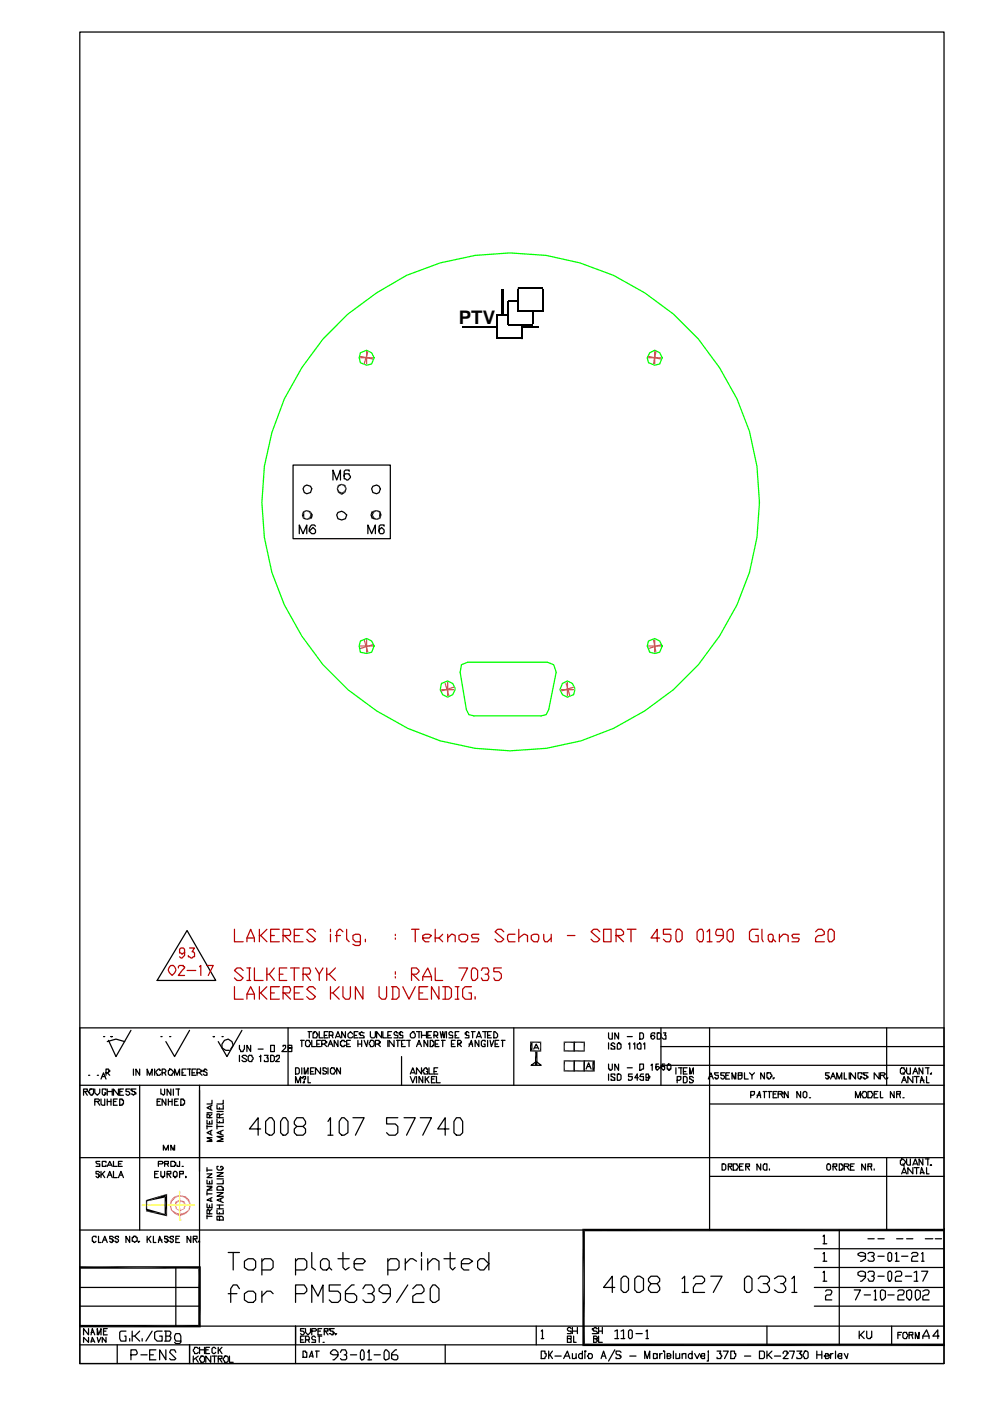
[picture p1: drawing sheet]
<svg xmlns="http://www.w3.org/2000/svg" width="210mm" height="297mm" viewBox="0 0 210 297" stroke-linecap="round" stroke-linejoin="round" font-family="sans-serif">
<defs><g id="words">
<text font-size="4" x="97.4" y="68.7">PTV</text>
</g></defs>
<g fill="none" stroke="#000" stroke-width=".26">
<path d="M129.1 219v1l.3 .3h.5v-1.3M131.2 219v1.3l-.8-1.3v1.3M133.1 219.8h1M135.7 219h.6l.2 .3v.7l-.2 .3h-.6zM138.9 219.3v-.3h-.5l-.3 .3v.7l.3 .3h.2l.3-.3v-.2l-.3-.3h-.2l-.3 .3M139.4 219h.6l.2 .3v.7l-.2 .3h-.6zM140.8 219h.5l-.3 .5h.3v.8h-.5l-.3-.3M50.8 221.6v.8l.3 .3v.3h.5v-.3l.3-.3v-.8M50.8 223.7v1.4M52.4 224l-.3-.3h-.5l-.3 .3 1.1 .8-.3 .3h-.5l-.3-.3M52.7 224l.2-.3h.5v.3l.3 .3-.3 .8h-.5l-.2-.3zM53.2 221.6v1.4l-.8-1.4v1.4"/>
<path d="M54.8 222.4h1M55 224h.3v-.3v1.4M56.1 223.7h.8l-.3 .6h.3v.8h-.8v-.3M57.4 221.6h.8v1.4h-.8zM57.4 223.7h.5l.3 .3v.8l-.3 .3h-.5zM58.5 224h.2v-.3h.6v.6l-.8 .8h.8M60.1 221.9v-.3h.5v.6l-.8 .8h1.1M61.1 221.6v.6h.8v.8h-.8v-.6l.3-.2h.5v-.6zM129.1 225.6v1.1h.3v.2h.2l.3-.2v-1.1M129.1 221.1v1.3M129.1 227.7v1.3M130.4 228v-.3h-.8v.5l.8 .3v.5h-.8v-.2"/>
<path d="M130.4 221.4l-.2-.3h-.3l-.3 .3v.2l.8 .3v.5h-.8v-.2M131 227.7h.5l.3 .3v.8l-.3 .2h-.5zM131 221.4l.2-.3h.3v.3h.3v.8l-.3 .2h-.5zM131.2 225.6v1.3l-.8-1.3v1.3M133.1 226.4h1M133.3 221.4l.3-.3v1.3M134.1 227.7h-.8v.5h.8v.6l-.2 .2h-.6v-.2M134.4 221.4l.3-.3v1.3M135.2 221.4h.3l.2-.3 .3 .3v1h-.5l-.3-.2zM135.5 228.5h-.8l.5-.8v1.3M135.7 225.6h.8v1.1h-.2l-.3 .2h-.3zM136.5 227.7h-.5l-.3 .5h.8v.8h-.5l-.3-.2"/>
<path d="M136.5 221.4l.3-.3v1.3M137.8 228.2h-.2v.3h-.5v-.8h.5v.3l.2 .2-.2 .8h-.5v-.2M138.1 225.9l.3-.3v1.3M139.7 225.6h-.5v1.1l.2 .2 .6-.5-.3-.3h-.5v.3M141 225.6h-.5v.3l-.3 .2v.3l.6 .5 .2-.2v-.6h-.5l-.3 .3M141.6 225.9l.2-.3h.3l.2 .3v.8h-.2v.2h-.3v-.2h-.2zM16.9 245.4h183.4M172.8 276.9h27.5M172.8 273h27.5M172.8 268.7h27.5M172.8 264.8h27.5M200.3 260.8v24.3"/>
<path d="M24.9 285.1v4M40.2 285.1v4M41 287.5v1.3M41.5 288l.6 .8M42.1 285.9l-.3-.2h-.5v.2l-.3 .3 .3 .8h.5l.3-.3M42.1 287.5l-1.1 .8M42.3 285.7v1.3M42.3 286.2h1.1M42.6 287.5h.5l.3 .3v.8l-.3 .2h-.5v-.2l-.3-.3zM43.4 285.7v1.3M43.7 286.2h.5M44.4 285.7h-.7v1.3h.7"/>
<path d="M44.7 287.5v1.3l-1-1.3v1.3M45 287.5h1M45.5 287.5v1.3M45.8 285.9l-.3-.2h-.3l-.2 .2v.8l.2 .3h.3l.3-.3M46.3 288h.8v-.5h-.8v1.3M46.3 285.7v1.3M46.6 288l.5 .8M46.6 286.2l.5 .8M47.1 285.7l-.8 .8M47.6 287.5h.6l.2 .3v.8l-.2 .2h-.6v-.2l-.2-.3zM48.7 287.5v1.3h.8M113.8 281.2v3.9"/>
<path d="M162.7 281.2v3.9M189.2 281.2v3.9"/>
</g>
<path d="M123.6 260.5h76.7l-76.2 .6zM123.6 260.5l.5 24.4-.5 .5zM124.1 261.1l76.2-.6v.6zM123.6 260.5l.5 .6v23.8zM200.3 260.5v.6zM200.3 284.9v.5zM124.1 284.9h76.2v.5zM123.6 285.4l.5-.5 76.2 .5z" fill="#000"/>
<g fill="#dd6e6e">
<path d="M39.2 254.7l.2 .8h-.2z"/>
<path d="M38.9 255l.3-.3v.8z"/>
<path d="M38.1 254.4l1.1 .3-.3 .3z"/>
<path d="M38.1 254.4l.8 .6-.8-.3z"/>
<path d="M37.3 254.7l.8-.3v.3z"/>
<path d="M37.3 254.7h.8l-.5 .3z"/>
<path d="M37.3 254.7l.3 .3-.6 .5z"/>
<path d="M37 255.5l.6-.5-.3 .5z"/>
<path d="M37 255.5h.3v.8z"/>
<path d="M37.3 255.5l.3 .8h-.3z"/>
<path d="M37.3 256.3h.3l.5 .5z"/>
<path d="M37.6 256.3l.5 .3v.2z"/>
<path d="M38.1 256.6l1.1-.3-1.1 .5z"/>
<path d="M38.1 256.6l1.1-.3z"/>
<path d="M39.4 255.5l-.2 .8h-.3z"/>
<path d="M39.2 255.5h.2l-.5 .8z"/>
<path d="M40.2 254.4l.3 1.1h-.3z"/>
<path d="M40.2 254.4v1.1l-.2-.8z"/>
<path d="M39.4 253.6l.8 .8-.2 .3z"/>
<path d="M39.2 253.9l.2-.3 .6 1.1z"/>
<path d="M38.1 253.4l1.3 .2-.2 .3z"/>
<path d="M38.1 253.4l1.1 .5-1.1-.3z"/>
<path d="M37 253.6l1.1-.2v.2z"/>
<path d="M37 253.6h1.1l-.8 .3z"/>
<path d="M36.2 254.4l.8-.8 .3 .3z"/>
<path d="M36.2 254.4l1.1-.5-.8 .8z"/>
<path d="M36.2 254.4l.3 .3-.5 .8z"/>
<path d="M36.5 254.7l-.3 .8h-.2z"/>
<path d="M36 255.5h.2v1.1z"/>
<path d="M36.2 255.5l.3 1.1h-.3z"/>
<path d="M36.2 256.6h.3l.5 .8z"/>
<path d="M36.5 256.6l.8 .5-.3 .3z"/>
<path d="M37.3 257.1l.8 .8-1.1-.5z"/>
<path d="M37.3 257.1l.8 .3v.5z"/>
<path d="M38.1 257.4h1.3l-1.3 .5z"/>
<path d="M38.1 257.4l1.1-.3 .2 .3z"/>
<path d="M39.2 257.1l1-.5-.8 .8z"/>
<path d="M39.2 257.1l.8-.5h.2z"/>
<path d="M40.5 255.5l-.3 1.1h-.2z"/>
<path d="M40.2 255.5h.3l-.5 1.1z"/>
</g>
<g fill="none" stroke="#000" stroke-width=".26">
<path d="M16.9 6.8h183.4v282.3h-183.4zM98.2 69.4h7.1M105.3 71.7h5.3M105.3 66.7h2.4M105.4 66.9v5M107.7 63.8h2.1M107.7 68.8h5.3M107.8 63.9v5.1M109.8 61.2h5.3M109.8 65.9h5.3M109.9 61.3v4.8M110.6 69.4h3.7"/>
<path d="M110.7 69v2.9M113.1 66.1v2.6M115.2 61.3v4.8M62.2 98.6h20.6v15.6h-20.6zM74.1 99.9v-.2h-.8l-.3 .2v1.6l.8 .3 .5-.6-.2-.7h-.8l-.3 .2v.3M63.5 113.2v-1.9l.8 1.9 .8-1.9v1.9M64.6 103.1l.5-.3 .8 .3 .2 .5-.2 .8-.8 .3-.5-.3-.3-.8zM66.9 111.6l-.2-.3h-.6l-.5 .8v.5l.5 .6h.6l.2-.3v-.5l-.5-.6-.8 .8M70.6 101.8v-2.1l.8 2.1 .8-2.1v2.1M71.7 108.7l.8-.3 .5 .3 .6 .5-.3 .8-.8 .2-.8-.2-.3-.8zM78.1 113.2v-1.9l.7 1.9 .8-1.9v1.9M79.1 103.1l.8-.3 .5 .3 .3 .5-.3 .8-.5 .3-.8-.3-.3-.8z"/>
<path d="M81.5 111.6v-.3h-.8l-.3 .3v1.3l.3 .3h.5l.3-.3v-.5l-.5-.6-.6 .6v.2M39.7 197.3l6.1 10.6h-12.5zM16.9 217.9h183.4v71.2h-183.4zM22 219.8h.2M23.8 219.8h-.3h.3M27.8 218.5l-3.2 5.5-1.6-3.4M34.1 219.8h.3M36 219.8h.2M40.2 218.5l-3.2 5.5-1.8-3.2M45.5 219.8h-.3h.3M47.1 219.8h.3M51.3 218.5l-3.1 5.5-1.9-3.2"/>
<path d="M61.1 217.9v12.2M65.4 218.7h.7M65.6 218.7v1.3M66.4 219h.3v-.3h.2l.3 .3v.3h.3l-.3 .7h-.8zM67.7 218.7v1.3h.8M68.8 219.5h.5M69.6 218.7h-.8v1.3h.8M69.8 219.5h.8v-.5l-.2-.3h-.6v1.3M70.4 219.5l.2 .5M71.4 219.8h.6M73.3 218.7v1.3l-.8-1.3v1.3M74.9 219.3l-.6-.6-.5 .6v.5l.3 .2h.5l.3-.2"/>
<path d="M75.1 219.5h.6M75.9 218.7h-.8v1.3h.8M77.3 219h-.3l-.3-.3-.2 .3h-.3v.3h.3v.2h.5l.3 .3v.2h-1.1M78.6 218.7v1.1l.2 .2h.6l.2-.2v-1.1M81 218.7v1.3l-1.1-1.3v1.3M81.2 218.7v1.3h.8M82.3 219.5h.5M83.1 218.7h-.8v1.3h.8M84.4 219h-.3v-.3h-.2l-.3 .3v.3l.3 .2h.5v.5h-.8M85.5 219l-.3-.3h-.3v.3h-.2v.3h.2v.2h.6v.5h-.8M87 219.3l.6-.6h.2v.3l.3 .3v.5l-.3 .2h-.5l-.3-.2zM88.4 218.7h.8"/>
<path d="M88.9 218.7v1.3M89.4 219.5h1.1M89.4 218.7v1.3M90.5 218.7v1.3M90.8 219.5h.5M91.5 218.7h-.7v1.3h.7M92.1 219.5h.8v-.5l-.3-.3h-.5v1.3M92.3 219.5l.6 .5M93.4 218.7l.3 1.3 .2-1.3 .3 1.3 .3-1.3M94.7 218.7v1.3M96 219l-.2-.3h-.3l-.3 .3v.3l.3 .2h.5v.5h-.8M96.6 219.5h.2"/>
<path d="M97.4 218.7h-.8v1.3h.8M99.5 219l-.3-.3h-.2v.3h-.3v.3h.3v.2h.5v.5h-.8M100 218.7h.8M100.3 218.7v1.3M101.3 219.8h.6M102.4 218.7h.8M102.9 218.7v1.3M103.5 219.5h.5M104.2 218.7h-.7v1.3h.7M104.8 218.7h.2l.6 .6v.5l-.3 .2h-.5zM109 217.9v12.2M140.2 217.9v12.2"/>
<path d="M150.5 217.9v42.9M188.1 217.9v12.2M16.9 230.1h183.4M17.7 231.4h.8v-.5h-.8v1.3M18 231.4l.5 .8M18.8 228h.2M19 230.9h.8v1.1h-.2v.2h-.3l-.3-.2v-.3h-.2zM20.1 233.5h.8l.3-.2-.3-.3h-.8v1.3M20.1 230.9v.8l.5 .5 .6-.5v-.8M20.6 233.5l.6 .8M20.6 228h.3M21.4 233v1.1l.3 .2h.5v-1.3"/>
<path d="M21.4 228.8l.6-1.3 .5 1.3M21.7 228.2h.5M22.5 231.2v-.3h-.8v1.1l.3 .2h.2v-.2h.3v-.3h-.3M22.5 227.5h.5v-.3h.3v-.3h-.3v-.2h-.5v1.3M22.8 220.8l1.8-.5 1.9 .5M22.8 230.9v1.3M22.8 233v1.3M22.8 233.5h.7M22.8 231.4h1M22.8 227.5l.5 .5M23.5 233v1.3M23.8 230.9v1.3"/>
<path d="M24.1 233.5h.5M24.9 233h-.8v1.3h.8M25.1 230.9v1.3l-1-1.3v1.3M25.4 233h.5v.3h.3v.8h-.3v.2h-.5zM25.4 231.4h.5M26.2 230.9h-.8v1.3h.8M27.5 230.9h-.8v.5h.6l.2 .3v.3l-.2 .2h-.3l-.3-.2M28.3 226.7v1.3M28.8 230.9h-1v.3h.2v.2h.6v.3h.2v.3h-.2l-.3 .2-.3-.2h-.2M29.6 226.7v1.3l-.8-1.3v1.3M29.6 230.1v30.7M31.2 228v-1.3l.5 1.3 .6-1.3v1.3"/>
<path d="M32.8 226.7v1.3M33.3 233.5h.6M34.1 233h-.8v1.3h.8M34.1 230.9v1.1h.3l.3 .2 .2-.2v-1.1M34.1 226.9h-.2v-.2h-.3l-.5 .5 .2 .8h.6l.2-.3M34.4 227.5h.5l.3-.3v-.3l-.3-.2h-.5v1.3M34.9 227.5l.3 .5M35.2 233v1.3l-.8-1.3v1.3M35.7 226.9h.3v-.2h.2l.6 .5-.3 .8h-.5l-.3-.3zM35.7 233.5h.8M35.7 233v1.3M36.2 230.9v1.3l-.7-1.3v1.3"/>
<path d="M36.5 233v1.3M36.8 230.9v1.3M37 228v-1.3l.6 1.3 .5-1.3v1.3M37 233.5h.6M37.3 230.9h.8M37.8 233h-.8v1.3h.8M37.8 230.9v1.3M38.4 233h.5v.3h.3v.8h-.3v.2h-.5zM38.6 227.5h.3M39.4 226.7h-.8v1.3h.8M39.7 226.7h.8M40.2 226.7v1.3"/>
<path d="M40.7 227.5h.6M41.5 226.7h-.8v1.3h.8M41.8 227.5h.5l.3-.3h.3v-.3h-.3l-.3-.2h-.5v1.3M42.3 227.5l.6 .5M42.3 230.1v51.1M43.9 237.5v.8h1.1v-.8M43.9 226.9l-.2-.2h-.3v.2h-.3v.3l.8 .3v.5h-.5l-.3-.3M43.9 238.6v.8M43.9 238.8h1.1M43.9 235.9h1.1M44.4 237v-.6l-.2-.2h-.3v.8h1.1M44.4 237.8v.5"/>
<path d="M44.7 234.6v.5M44.7 239.9v.5M45 239.6l-1.1 .6 1.1 .5M45 234.3l-1.1 .6 1.1 .5M45 233.3v.8h-1.1M45 236.2l-.6 .5M46 237.2v.8h1.4v-.8M46 234.3v.8h1.4v-.8M46 238.8h1.4M46 238.3v1.1M46 235.7h1.4M46.6 237v-.8h-.6v.8h1.4"/>
<path d="M46.6 234.9v.2M46.6 237.8v.2M46.8 239.9v.5M47.4 239.6l-1.4 .6 1.4 .5M47.4 233.3v.8h-1.4M47.4 236.2l-.8 .2M48.9 222.4l.6-.8-.3-.8-.8-.5-.8 .3-.5 .8v.8l.8 .5h.8M55.3 239.4h-2.4l1.9-2.4v3.7M56.4 237.8l.7-.8h.6l.5 .8v2.4l-.5 .5h-.6l-.7-.5zM60.1 237h.5l.5 .8v2.4l-.5 .5h-.5l-.6-.5v-2.4zM62.7 229.6v-1.4l.5 1.4 .6-1.4v1.4M62.7 226.4h.5l.3 .3v.8l-.3 .2h-.5z"/>
<path d="M63 238.8l-.6-.5v-.5l.6-.8h1.3l.5 .8v.5l-.5 .5h-1.3l-.6 .6v.8l.6 .5h1.3l.5-.5v-.8l-.5-.6M63.8 220.6h.8M64 220.6v1.3M64 226.4v1.3M64.3 228.5h-.3h.3v-.3h.5v.6h-.2v.2M64.3 229.6l.3-.3v.3zM64.6 227.7v-1.3l.2 1.3 .6-1.3v1.3M64.8 220.8l.3-.2h.5v.2l.3 .3-.3 .8h-.5l-.3-.3zM65.4 228.2v1.4h.5M65.9 227.2h.5M66.1 220.6v1.3h.8M66.7 226.4h-.8v1.3h.8"/>
<path d="M67.2 221.4h.5M68 220.6h-.8v1.3h.8M68 226.4v1.3l-1.1-1.3v1.3M68.3 221.4h.5l.3-.3h.2v-.3h-.2v-.2h-.8v1.3M68.8 221.4l.5 .5M69.3 226.7l-.2-.3h-.6v.5l.8 .3v.3l-.2 .2h-.6v-.2M69.6 221.9l.5-1.3 .5 1.3M69.6 237.8l.5-.8v3.7M69.6 226.4v1.3M69.8 221.4h.6M70.1 226.7l.3-.3h.5v.3l.3 .2-.3 .8h-.5l-.3-.2zM71.2 220l.5-1.3 .5 1.3"/>
<path d="M71.7 220.6v1.3l-.8-1.3v1.3M72.2 226.4v1.3l-.8-1.3v1.3M72.5 237h.5l.8 .8v2.4l-.8 .5h-.5l-.5-.5v-2.4zM73.3 220.8h-.3v-.2h-.5v.2h-.3v.8h.3v.3h.5v-.3h.3M73.6 221.4h.5M74.3 220.6h-.7v1.3h.7M74.9 237h2.4l-1.9 3.7M75.9 221.4h.8M75.9 220.6v1.3M76.7 220.6v1.3M77.3 220.6l.5 1.3 .3-1.3M78.6 220.6h.5l.3 .2v.8l-.3 .3h-.5v-.3l-.3-.2z"/>
<path d="M79.6 221.4h.8v-.3h.3v-.3h-.3v-.2h-.8v1.3M80.2 221.4l.5 .5M82.3 220.6v1.3M83.6 220.6v1.3l-1.1-1.3v1.3M84.1 220.6h.8M84.4 237h-2.4v1.3h1.9l.5 .5v1.4l-.5 .5h-1.4l-.5-.5M84.4 220.6v1.3M85.2 221.4h.3M85.2 224v6.1M85.7 237h2.4l-1.8 3.7M86 220.6h-.8v1.3h.8M86.3 220.6h.7"/>
<path d="M86.8 220.6v1.3M87 228.2l.6 1.4 .5-1.4M87 227.7l.6-1.3 .5 1.3M87.3 227.5h.5M88.4 221.9l.5-1.3 .5 1.3M88.4 228.2v1.4M88.6 221.4h.6M89.2 237h2.3l-1.8 3.7M89.4 226.4v1.3l-1-1.3v1.3M89.7 228.2v1.4l-.8-1.4v1.4M90.2 228.2v1.4M90.5 228.8l.5 .8"/>
<path d="M90.8 220.6v1.3l-.8-1.3v1.3M90.8 226.9v-.2h-.3v-.3h-.3l-.2 .3v.2h-.3l.3 .8h.8v-.5h-.3M91 226.4v1.3h.8M91 228.2l-.8 .8M91.3 220.6h.5v.2h.3v.8h-.3v.3h-.5zM91.5 228.8h.6M92.1 227.2h.5M92.3 228.2h-.8v1.4h.8M92.3 221.4h.6M92.6 228.2v1.4h.8M92.9 226.4h-.8v1.3h.8M93.1 220.6h-.8v1.3h.8"/>
<path d="M93.7 220.6h.8M93.9 220.6v1.3M95.2 239.4h-2.3l1.6-2.4v3.7M95.8 221.4h.5M96.6 220.6h-.8v1.3h.8M96.8 237h.8l.6 .8v2.4l-.6 .5h-.8l-.5-.5v-2.4zM97.1 221.4h.5v-.3h.3v-.3l-.3-.2h-.5v1.3M97.4 221.4l.5 .5M99.5 221.9l.5-1.3 .3 1.3M99.5 221.4h.8M101.1 220l.5-1.3 .5 1.3M101.6 220.6v1.3l-.8-1.3v1.3"/>
<path d="M102.9 220.8v-.2h-.5l-.3 .2v.8l.3 .3h.5v-.5h-.2M103.5 220.6v1.3M104 220.6l.2 1.3 .6-1.3M105 221.4h.6M105.8 220.6h-.8v1.3h.8M106.4 220.6h.8M106.6 220.6v1.3M112.4 221h2.4M112.4 222.8h2.4M112.7 225.9l1.1-.8 1 .8zM113.2 222.4l.6-1 .5 1M113.5 222.2h.5"/>
<path d="M114.7 220.8v2.2M119.6 227.1h6.6M119.6 224.9h6.6M119.6 221h4.5M119.6 222.8h4.5M119.7 220.8v2.2M119.7 224.8v2.4M121.8 220.8v2.2M121.8 224.8v2.4M124 220.8v2.2M124 224.8v2.4M124.4 226.7l.5-1.4 .5 1.4"/>
<path d="M124.6 226.1h.5M140.2 221.9h60.1M140.2 225.9h60.1M143.4 226.4v1.3M143.7 229h.5l.3-.2v-.6h-.8v1.4M143.9 226.4h.8M144.5 226.4v1.3M145 228.2h.5l.3 .3v.8l-.3 .3h-.5zM145 227.2h.5M145.8 226.4h-.8v1.3h.8M146.3 227.7v-1.3l.3 1.3 .5-1.3v1.3M147.1 228.5l-.3-.3h-.5v.6l.8 .2v.3l-.3 .3h-.5v-.3"/>
<path d="M150.3 228.8l.5-1.3 .5 1.3M150.5 228.2h.6M150.5 234.1h49.8M152.4 227.5h-.8v.2l.3 .3h.5v.5l-.3 .3h-.2v-.3h-.3M153.7 227.5h-.8v.5h.6l.2 .2v.3l-.2 .3h-.3l-.3-.3M154 228h.5M154.8 227.5h-.8v1.3h.8M155.3 228.8v-1.3l.5 1.3 .3-1.3v1.3M156.6 228h.8v-.5h-.8v1.3h.6l.2-.3v-.5h-.2M158 227.5v1.3h.7M159 227.5l.5 .5 .6-.5M159.3 232.2h.5l.3-.2v-.6h-.8v1.3"/>
<path d="M159.5 228v.8M160.6 232.7l.5-1.3 .3 1.3M160.6 232.2h.8M161.9 231.4h.8M162.2 227.5v1.3l-.8-1.3v1.3M162.2 231.4v1.3M162.7 227.5h.8v.2l.3 .3v.2h-.3v.3l-.3 .3h-.2v-.3h-.3zM163 231.4h.8M163.2 231.4v1.3M164 228.5v.3l.3-.3M164 232h.6M164.8 231.4h-.8v1.3h.8"/>
<path d="M165.1 232h1.1v-.3h-.3v-.3h-.8v1.3M165.6 232l.6 .7M167.2 231.4v1.3l-.8-1.3v1.3M169.9 231.4v1.3l-.8-1.3v1.3M170.7 231.4h.2l.3 .3v.8l-.3 .2h-.2l-.3-.2v-.8zM171.7 232.7h.3M175.9 227.5h-.7v.5h.5v.2h.2v.3h-.2v.3h-.3l-.2-.3M176.2 228.8l.5-1.3 .6 1.3M176.5 228.2h.5M177.5 228.8v-1.3l.6 1.3 .5-1.3v1.3M179.1 227.5v1.3h.6M180.2 227.5v1.3"/>
<path d="M181.5 227.5v1.3l-1.1-1.3v1.3M181.5 232.7v-1.3l.5 1.3 .6-1.3v1.3M182.8 227.7v-.2h-.8v1l.3 .3h.3v-.3h.2v-.3h-.2M183.1 231.4h.5l.3 .3v.8l-.3 .2h-.5v-.2l-.3-.3zM184.1 227.5h-1v.2h.3v.3h.5v.2h.2v.3h-.2l-.3 .3h-.2v-.3h-.3M184.1 231.4h.8v.3l.3 .3-.3 .7h-.8zM185.5 232h.5M186.3 231.4h-.8v1.3h.8M186.5 227.5v1.3l-1-1.3v1.3M186.8 228h.8l.3-.3-.3-.2h-.8v1.3M186.8 231.4v1.3h.5M187.3 228l.6 .8"/>
<path d="M188.1 228.5v.3l.3-.3M189.7 231.4v1.3l-.8-1.3v1.3M190.2 232h.8v-.6h-.8v1.3M190.8 232l.2 .7M191 226.7l.3-.3h.5v.3l.3 .2-.3 .8h-.5l-.3-.2zM191.3 229.6l.5-1.4 .6 1.4M191.6 229h.5M191.6 227.5l.2 .2M191.6 232.7h.2M192.4 226.4v1.1l.2 .2h.5v-1.3M193.7 228.2v1.4l-1.1-1.4v1.4M193.7 227.7l.5-1.3 .5 1.3"/>
<path d="M193.9 227.2h.6M193.9 228.2h1.1M194.5 228.2v1.4M195.3 229.6l.2-1.4 .6 1.4M195.3 229h.8M195.8 226.4v1.3l-.8-1.3v1.3M196.3 226.4h.8M196.6 228.2v1.4h.5M196.8 226.4v1.3M197.6 227.5l-.2 .2h.2M21.2 248.6l-.3-.2h-.5v.5h.5v.2h.3v.3h-.3v.3h-.3l-.2-.3M21.2 246.2h-.8v.3l.2 .3h.6v.5h-.8"/>
<path d="M21.4 248.4v1.3M21.7 248.9l.5 .8M22.2 248.4l-.8 .7M22.5 246.5v-.3h-.8v1.1h.8v-.3M22.8 249.7l.5-1.3 .5 1.3M22.8 247.3l.5-1.1 .5 1.1M23 249.1h.5M23 247h.5M24.1 248.4v1.3h.8M24.1 246.2v1.1h.8M25.1 249.7l.6-1.3 .5 1.3M25.1 246.8h.6"/>
<path d="M25.4 249.1h.5M25.9 246.2h-.8v1.1h.8M31.1 254.4v2.2M32.8 248.9h.5M33.6 248.4h-.8v1.3h.8M33.6 246.8h.8l.3-.3-.3-.3h-.8v1.1M34.1 248.4v1h.3v.3h.3v-.3h.2v-1M34.7 243.9v-1.1l.5 1.1 .5-1.1v1.1M34.9 246.8h.8v-.6h-.8v1.1M35.5 248.9h.7v-.5h-.7v1.3M35.5 246.8l.2 .5M35.7 248.9l.5 .8"/>
<path d="M36.2 246.2h.8v.3h.3v.5h-.3v.3h-.8zM36.2 243.9v-1.1l.6 1.1 .2-1.1v1.1M36.8 248.6l.2-.2h.3l.3 .2v.8h-.3v.3h-.3v-.3h-.2zM38.1 248.9h.8v-.5h-.8v1.3M38.1 246.2v1.1h-.5v-.3M38.6 247.3h.3M39.4 249.4v.3v-.3M43.9 255.2v.8h1.1v-.8M43.9 250.2v.8h1.1v-.8M43.9 248.9h1.1l-1.1 .8h1.1M43.9 248.1h1.1M43.9 257.9h1.1"/>
<path d="M43.9 247.6v.8M43.9 252.6v.8M43.9 257.6v.8M43.9 253.1h1.1M44.4 257.4v-.8h-.2v-.3l-.3 .3v.8h1.1M44.4 250.5v.5M44.4 255.5v.5M44.7 254.2v.5M45 253.9l-1.1 .5 1.1 .3M45 251.5h-1.1l1.1 .3-1.1 .5h1.1M45 241.2h-1.1l1.1 .5-1.1 .3h1.1M45 256.3l-.6 .5"/>
<path d="M46 256.6v.8h1.4v-.8M46 252.9h1.4l-1.4 .7h1.4M46 251.8l.3-.3h.8v.3h.3v.5h-1.4zM46 248.6h1.4l-1.4 .8h1.4M46 256.3h1.4M46 255.5h1.4M46 249.9h1.4M46.3 247.3h-.3v.5l.3 .3h.8v-.3h.3v-.2l-.3-.3h-.3v.3M46.6 258.1v-.2h.5l.3 .2v.6h-1.4v-.8h.6v.8M46.6 255.5v.8M46.6 257.1v.3M46.8 254.2v.5"/>
<path d="M47.4 253.9l-1.4 .5 1.4 .6M47.4 250.2v.8h-1.4M47.4 240.9h-1.4l1.4 .6-1.4 .5h1.4M69.6 240.7h1M150.5 249.4h49.8M153.2 246.8h.5l.3 .2v.8l-.3 .3h-.5zM154.5 247.3h.8v-.5h-.8v1.3M154.8 247.3l.5 .8M155.6 246.8h.8v.2l.2 .3-.2 .8h-.8zM156.9 247.3h.5M157.7 246.8h-.8v1.3h.8M158.2 247.3h.8v-.5h-.8v1.3"/>
<path d="M158.5 247.3l.5 .8M161.4 246.8v1.3l-.8-1.3v1.3M161.9 247l.3-.2h.5v1.3h-.5l-.3-.3zM163.2 247.8v.3M175.4 247l.3-.2h.2l.3 .2v.8l-.3 .3h-.2l-.3-.3zM176.7 247.3h.8v-.5h-.8v1.3M177 247.3l.5 .8M178.1 246.8h.5v.2h.3v.8h-.3v.3h-.5zM179.1 247.3h.8l.3-.3-.3-.2h-.8v1.3M179.7 247.3l.5 .8M180.4 247.3h.6M181.2 246.8h-.8v1.3h.8"/>
<path d="M183.6 246.8v1.3l-.8-1.3v1.3M184.1 247.3h.8v-.5h-.8v1.3M184.7 247.3l.2 .8M185.5 247.8v.3M188.1 245.4v15.4M191 246h.3v-.3h.3l.5 .5-.3 .8h-.5l-.3-.2zM191.3 248.9l.5-1.3 .6 1.3M191.6 248.6h.5M191.6 246.8l.2 .5M192.4 245.7v1.1l.2 .2h.5v-1.3M193.7 247.6v1.3l-1.1-1.3v1.3M193.7 247l.5-1.3 .5 1.3"/>
<path d="M193.9 247.6h1.1M193.9 246.8h.6M194.5 247.6v1.3M195.3 248.9l.2-1.3 .6 1.3M195.3 248.6h.8M195.8 245.7v1.3l-.8-1.3v1.3M196.3 245.7h.8M196.6 247.6v1.3h.5M196.8 245.7v1.3M197.6 247h-.2h.2M16.9 276.9h25.4M16.9 273h25.4"/>
<path d="M16.9 260.8h183.4M20.4 262.4v-.3h-.6l-.2 .3v.8h.2v.2h.3l.3-.2M20.9 262.1v1.3h.5M21.7 263.4l.5-1.3 .6 1.3M22 262.9h.5M24.1 262.4l-.3-.3h-.5v.5h.5v.3h.3v.3h-.3v.2h-.3l-.2-.2M25.1 262.4v-.3h-.5l-.3 .3 .3 .2h.3l.2 .3v.3l-.2 .2h-.3v-.2h-.3M27.5 262.1v1.3l-.8-1.3v1.3M28.3 262.1h.5v.3h.3v.8h-.3l-.2 .2-.3-.2h-.3v-.8h.3zM29.4 263.2v.2l.2-.2M31.2 262.1v1.3M31.5 262.6l.5 .8"/>
<path d="M32 262.1l-.8 .8M32.5 262.1v1.3h.6M33.6 263.4l.3-1.3 .5 1.3M33.6 262.9h.8M35.7 262.4l-.2-.3h-.6v.5h.6v.3h.2v.3h-.2v.2h-.3l-.3-.2M36.8 262.4v-.3h-.6l-.2 .3 .8 .5v.3l-.3 .2h-.3v-.2h-.2M37.3 262.6h.5M37.3 268.7v12.5M38.1 262.1h-.8v1.3h.8M40.5 262.1v1.3l-.8-1.3v1.3M41 262.6h.8v-.5h-.8v1.3M41.3 262.6l.5 .8"/>
<path d="M42.1 263.2h.2v.2zM48.4 265.6h2.4M48.4 274.3h1.9M49.5 265.6v3.7M50.8 273.2l-.5-.8h-.8l-.6 .8v2.9M51.9 267.4l.8-.5h1l.5 .5v1.3l-.5 .6h-1l-.8-.6zM51.9 274.3l.8-.5h1l.5 .5v1.3l-.5 .5h-1l-.8-.5zM55.6 267.4l.5-.5h1.3l.5 .5v1.3l-.5 .6h-1.8M55.6 266.9v3.4M55.6 273.8v2.3M57.9 274.3l-.5-.5h-.8l-1 1M62.7 267.4l.5-.5h1.4l.5 .5v1.3l-.5 .6h-1.9"/>
<path d="M62.7 274.3h1.9l.5-.5v-.6l-.5-.8h-1.9v3.7M62.7 266.9v3.4M66.1 265.6v3.1l.8 .6M66.1 276.1v-3.7l1.4 2.4 1-2.4v3.7M68 267.4l.5-.5h.8l.5 .5v1.3l-.5 .6h-.8l-.5-.6zM69.8 268.7l.6 .6M71.7 266.9h2.4M72.2 272.4h-2.4v1.4h1.9l.5 .5v1.3l-.5 .5h-1.3l-.6-.5M72.8 265.6v3.1l.5 .6 .8-.6M75.1 267.9h1.9l.5-.5-.5-.5h-1.3l-.6 .5v1.3l.6 .6h1.3M75.1 272.4h-.5l-1.3 1.4v1.8l.8 .5h1l.6-.5v-.8l-.6-.5h-1.8M77 273.2l.5-.8h1.3l.6 .8v.6l-.6 .5h-.7"/>
<path d="M78.8 274.3l.6 .5v.8l-.6 .5h-1.3l-.5-.5M82.3 267.4l.5-.5h1.3l.6 .5v1.3l-.6 .6h-1.8M82.3 266.9v3.4M82.8 274.3h-1.6l-.8-.5v-.6l.8-.8h1.1l.5 .8v1.6l-1 1.3h-.6M86 266.9v2.4M86.5 272.4l-2.4 3.7M87.6 273.2l.8-.8h1l.6 .8v.6l-.6 .5h-1l-.8 .5v1.3h2.4M88.4 267.4l-.8-.5h-.6l-1 1M89.4 265.6v.7M89.4 266.9v2.4M90.8 267.9l1-1h.5l.8 .5v1.9M90.8 266.9v2.4"/>
<path d="M91.8 272.4h.5l.8 .8v2.4l-.8 .5h-.5l-.5-.5v-2.4zM94.2 266.9h2.4M95.5 265.6v3.1l.5 .6 .6-.6M97.9 267.9h1.6l.8-.5-.8-.5h-1.1l-.5 .5v1.3l.5 .6h1.1M101.9 266.9h.8l1 1-1 1.4h-.8l-.6-.6v-1.3zM103.7 265.6v3.7M130.4 273h-2.3l1.8-2.4v3.4M131.8 271.1l.5-.5h.5l.5 .5v2.4l-.5 .5h-.5l-.5-.5zM134.7 271.1l.5-.5h.5l.8 .5v2.4l-.8 .5h-.5l-.5-.5zM138.1 272.2l-.5-.6v-.5l.5-.5h1.3l.6 .5v.5l-.6 .6h-1.3l-.5 .8v.5l.5 .5h1.3l.6-.5v-.5l-.6-.8M144.7 271.1l.6-.5v3.4M144.7 274h1.3"/>
<path d="M147.1 271.1l.5-.5h1.4l.5 .5v.5l-.5 .6h-1.4l-.5 .8v1h2.4M150.8 270.6h2.4l-1.9 3.4M158 271.1l.5-.5h.5l.5 .5v2.4l-.5 .5h-.5l-.5-.5zM160.9 271.1l.5-.5h1.3l.5 .5v.5l-.5 .6h-.8M162.7 272.2l.5 .8v.5l-.5 .5h-1.3l-.5-.5M164.3 271.1l.8-.5h1.1l.5 .5v.5l-.5 .6h-.6M166.2 272.2l.5 .8v.5l-.5 .5h-1.1l-.8-.5M168 271.1l.5-.5v3.4M168 274h1.1M174.6 262.1l.3-.3v1.9M174.6 265.8l.3-.2v1.8M174.6 269.8l.3-.3v2.1"/>
<path d="M174.6 263.7h.8M174.6 267.4h.8M174.6 271.6h.8M175.2 273.8l.2-.3h.8l.3 .3-.3 .7h-.8l-.2 .3v.8h1.3M178.1 260.8v24.3M181.2 273.5h1.4l-1.1 2.1M183.4 274.5h1.3M183.6 266.3h-1l-.6-.2v-.3l.6-.2h.5l.5 .2v1.1l-.8 .5h-.2M183.6 270.6h-1l-.6-.3v-.5l.6-.3h.5l.5 .3v1l-.8 .8h-.2M184.1 265.8l.3-.2h.8l.3 .2v.3l-.3 .2h-.3M184.1 269.8l.3-.3h.8l.3 .3v.5l-.3 .3h-.3M184.1 262.6h1.4"/>
<path d="M185.2 266.3l.3 .6v.2l-.3 .3h-.8l-.3-.3M185.2 270.6l.3 .2-.3 .8h-.8l-.3-.5M185.5 273.8l.2-.3v2.1M185.5 275.6h.5M186.3 262.6h1.3M186.3 266.3h1.3M186.3 270.6h1.3M186.8 273.8l.3-.3 .8 .3v1.3l-.6 .5h-.2l-.3-.5zM188.4 265.8l.2-.2h.3l.3 .2v1.3l-.3 .3h-.3l-.2-.3zM188.4 269.8l.2-.3h.3l.3 .3v1.3l-.3 .5h-.3l-.2-.5zM188.4 274.5h1.3M190 265.8l.2-.2v1.8"/>
<path d="M190 269.8l.2-.3h.8l.3 .3v.5l-.3 .3h-.8l-.2 .2v.8h1.3M190 267.4h.8M190.2 262.6h1.4M190.5 273.8l.3-.3h.8l.2 .3-.2 .7h-.8l-.3 .3v.8h1.3M191.3 266.3h1.3M192.1 270.6h1.3M192.4 273.8l.5-.3h.2l.3 .3v1.3l-.3 .5h-.2l-.5-.5zM192.4 262.6h1.3M193.4 265.8l.3-.2h.8l.2 .2v.3l-.2 .2h-.8l-.3 .6v.5h1.3M193.9 269.8l.6-.3v2.1M193.9 271.6h.8M194.2 273.8l.3-.3 .8 .3v1.3l-.6 .5h-.2l-.3-.5z"/>
<path d="M195.5 265.8l.3-.2v1.8M195.5 269.5h1.3l-1 2.1M195.5 267.4h.6M195.8 273.8l.5-.3h.5l.3 .3-.3 .7h-.5l-.5 .3v.8h1.3M196.3 262.6h1.6M198.4 262.6h1.4M16.9 285.1h183.4M16.9 281.2h183.4M18.8 283.5v1.1l-1.1-1.1v1.1M18.8 281.7v1.3l-1.1-1.3v1.3M19.3 284.6l.3-1.1 .5 1.1M19.3 283l.3-1.3 .5 1.3"/>
<path d="M19.3 284.3h.5M19.3 282.5h.5M20.6 283.5l.3 1.1 .5-1.1M20.6 283v-1.3l.3 1.3 .5-1.3v1.3M22 282.2h.5M22.5 283.5v1.1l-.8-1.1v1.1M22.8 281.7h-.8v1.3h.8M26.7 282.2h-1l-.3 .3v1.3l.3 .5h1v-1h-.2M27.5 283.8v.5M27.8 287.2h1l.3-.2-.3-.8h-1v2.1M28 282.2v2.1M28.6 283.3l1 1"/>
<path d="M29.6 282.2l-1 1.1h-.6M29.9 287.2h1.3M30.2 283.8v.5M31.7 287.2h.8M32.3 282.2l-1.3 2.1M33.1 286.2h-1.4v2.1h1.4M34.4 282.2h-1.1l-.5 .3v1.3l.5 .5h1.1v-1h-.5M34.9 282.2h1.1l.2 .3-.2 .8M35.2 283.3h.8l.2 .2v.3l-.2 .5h-1.1M35.2 286.2v2.1l-1.3-2.1v2.1M35.2 282.2v2.1M37.3 286.7l-.3-.5h-.8l-.2 .5 1.3 1.3-.3 .3h-.8l-.2-.3"/>
<path d="M38.4 284.3h-1.1l-.3-.5v-.5l.3-.5h.8l.3 .5v1.3l-.3 .3h-.8l-.3-.3M40.2 285.1v4M62.7 281.2v7.9M63.8 284.1h.5M64.3 286.5h.5v.2h.3v1.1h-.8zM64.6 283.3h-.8v1.3h.8M64.6 281.7h-.8v.5h.5l.3 .3v.3l-.3 .2h-.3l-.2-.2M64.8 284.1h.8v-.6l-.2-.2h-.6v1.3M64.8 281.7v.8l.6 .5 .5-.5v-.8M65.4 284.1l.2 .5M65.6 287.8l.5-1.3 .3 1.3M65.9 287.5h.5"/>
<path d="M66.1 282.2h.8l.3-.2-.3-.3h-.8v1.3M66.9 283.5l-.2-.2h-.3l-.3 .2v.3l.3 .3h.5v.5h-.8M66.9 286.5h.8M67.2 286.5v1.3M67.5 282.2h.5M67.5 283.3h.8M67.7 283.3v1.3M68.3 281.7h-.8v1.3h.8M68.5 284.6h.3M68.8 282.2h.8v-.5h-.8v1.3M69.1 282.2l.5 .8M70.9 281.7h-1.1v.3h.3v.2h.5v.3h.3v.3h-.3v.2l-.8-.2"/>
<path d="M71.2 282.8v.2l.2-.2M71.7 287.2h-1.1l-.5-.2v-.3l.5-.5h.6l.5 .5v.8l-.8 .8h-.3M72.2 286.7l.3-.5h.8l.3 .8-.3 .2h-.3M73.3 287.2l.3 .3v.5l-.3 .3h-.8l-.3-.3M74.3 287.2h1.4M76.7 286.2h.3l.3 .5v1.3l-.3 .3h-.3l-.2-.3v-1.3zM78.1 286.7l.2-.5v2.1M78.1 288.3h.7M79.4 287.2h1.3M81.8 286.2h.2l.5 .5v1.3l-.5 .3h-.2l-.3-.3v-1.3zM84.1 286.2h-.2l-.8 .8v1l.5 .3h.5l.3-.3v-.5l-.3-.3h-1M94.5 285.1v4"/>
<path d="M114.8 286.5h.8v.5h.3v.5l-.3 .3v.2h-.8zM114.8 282.2l.3-.2v1.8M114.8 283.8h.6M116.4 286.5v1.5M116.7 287.2l.5 .8M117.2 286.5l-.8 1M117.7 287.5h1.4M119.6 288l.8-1.5 .5 1.5M119.9 287.5h.7M120.4 283.8h.8v-.5h-.8v1.3h.8v-.5l-.3-.3M121.2 281.7l-.3-.3h-.3l-.2 .3v.3l.2 .2h.6v.6h-.8M121.4 287v1h.6l.2-.2"/>
<path d="M121.4 282.2h1.1M121.4 281.4v1.4M121.7 283.3v1.3h.5M122.2 287v1M122.5 281.4v1.4M123.6 287.2v-.2h-.6l-.2 .2v.6l.2 .2h.6v-.2M123.6 286.5v1.5M123.8 281.2v3.9M124.1 286.5h.3l-.3 .2zM124.1 287v1M124.9 287h.5l.3 .2v.6l-.3 .2h-.5v-.2l-.3-.3 .3-.3zM125.9 283.8h.8v-.3l-.2-.2h-.6v1.3h.6l.2-.3v-.2h-.2v-.3"/>
<path d="M126.7 281.7h-.2v-.3l-.8 .3v.3h.2v.2h.6l.2 .3v.3h-1M127 283.3v1.3h.8M127 281.4v1.4M127 282.2h.8M127.5 288l.6-1.5 .5 1.5M127.8 287.5h.5M127.8 281.4v1.4M130.4 282.2l.6-.2v1.8M130.4 286.2l-1.3 2.4M130.4 283.8h.8M131.8 286.7l-.3-.2h-.8v.5l.3 .2h.5v.3h.3v.3l-.3 .2h-.8v-.2M131.8 282.2l.5-.2v1.8"/>
<path d="M131.8 283.8h.8M133.6 282h.3l.2 .2v1.3l-.2 .3h-.3l-.3-.3v-1.3zM133.6 287.5h1.3M134.9 282.8h1.4M136.8 288v-1.5l.5 1.5 .5-1.5v1.5M137.1 282.2l.2-.2v1.8M137.1 283.8h.5M139.4 287.2l-.2-.2h-.6v1h.6l.2-.2M139.4 287v1M140 287v1M140.5 287h-.3l-.2 .2v.3M140.8 286.5h.2v.2z"/>
<path d="M141 287v1M141.6 287.5h.7v-.3l-.2-.2h-.5v1h.5l.2-.2M142.9 286.5v1.5M143.4 287v1h.5l.3-.2M144.2 287v1M144.7 287.2l.3-.2h.5v1M144.7 287v1M146.8 287.2v-.2h-.5l-.3 .2v.6l.3 .2h.5v-.2M146.8 286.5v1.5M147.4 287l.5 1 .5-1M148.7 287.5h.8v-.5h-.5l-.3 .2v.6l.3 .2h.5v-.2M150.3 286.5v.2v-.2"/>
<path d="M150.3 287v1.6h-.3M152.1 286.5h.8l-.2 .5h.2v.2l.3 .3-.3 .3v.2h-.8v-.2M153.5 286.5h1l-.8 1.5M155 286.5h.8v.5h.3v.5l-.3 .3v.2h-.8zM158 287.5h1.3M161.1 286.5h.8l.3 .2v1.1l-.3 .2h-.8zM162.7 286.5v1.5M163 287.2l.8 .8M163.8 286.5l-1.1 1M164.3 287.5h1.3M166.2 287v-.3l.2-.2h.6v.2h.2v.3h-.2v.2l-.8 .8h1M167.5 286.5h1l-.5 1.5"/>
<path d="M169.1 286.5h1l-.5 .5h.3v.2h.2v.6l-.2 .2h-.8v-.2M170.7 286.5h.5l.2 .2v1.1l-.2 .2h-.5v-.2l-.3-.3zM173.3 286.5v1.5M173.3 287.2h1.1M174.4 286.5v1.5M174.9 287.5h1v-.3h-.2v-.2h-.5v.2l-.3 .3 .3 .3v.2h.5l.2-.2M176.2 287v1M176.7 287h-.2l-.3 .2v.3M177.3 286.5v1.5M177.8 287.5h.8v-.5h-.5l-.3 .2v.6l.3 .2h.5v-.2M179.1 287l.6 1 .2-1M182.3 282.2v1.6"/>
<path d="M182.6 283l.8 .8M183.4 282.2l-1.1 1.1M183.9 282.2v1.3l.2 .3h.6v-.3h.2v-1.3M190.5 283h.5M191.3 282.5h-.8v1.3M191.6 282.8l.2-.3h.6v.3l.2 .2-.2 .8h-.6l-.2-.3zM192.9 283h.8v-.5h-.8v1.3M193.4 283l.3 .8M194.2 283.8v-1.3l.5 1.3 .3-1.3v1.3M195.8 283.8v-.5l.8-1.3 .5 1.3v.5M195.8 283.3h1.3M199.2 283.3h-1.3l1.1-1.3v1.8"/>
</g>
<g fill="none" stroke="#ff0" stroke-width=".26">
<path d="M30.2 255.5h1M31.5 255.5h.2M32 255.5h1.3M33.6 255.5h.3M34.1 255.5h1.1M35.5 255.5h.2M36 255.5h1.3M37.6 255.5h.2M38.1 256v1.6M38.1 257.9v.8h.3M38.1 252.6v.5M38.1 253.4v.2"/>
<path d="M38.1 253.9v1.3M39.4 255.5h-1.3v.3M39.7 255.5h.3M40.2 255.5h1.1"/>
</g>
<g fill="#000">
<path d="M105.3 66.6v.3zM109.8 61v.3zM110.6 71.9h.3zM115.1 66.1h.3zM64 109.2h.6l-.3 .8zM64.3 108.4l.3 .3-.6 .5zM64.3 110l.3-.3 .5 .5zM64 109.2l.6-.5v.5zM64.6 109.2v.5l-.3 .3zM64.6 109.7l.5 .3v.2zM64.3 108.4l.8-.3v.3zM64.3 108.4h.8l-.5 .3z"/>
<path d="M65.1 110h1l-1 .2zM65.1 110l.5-.3 .5 .3zM65.1 108.1l.5 .6-.5-.3zM65.9 109.2h.5l-.8 .5zM65.6 108.7l.3-.3v.8zM65.1 108.1l.8 .3-.3 .3zM65.6 109.7l.8-.5-.3 .8zM65.9 108.4l.5 .8h-.5zM71.4 103.6h.3v.8zM71.7 102.8l.3 .3-.6 .5zM71.7 103.6l.3 .6-.3 .2zM71.7 104.4l.3-.2 .5 .8z"/>
<path d="M71.4 103.6l.6-.5-.3 .5zM72 104.2l.5 .2v.6zM71.7 102.8l.8-.2v.2zM71.7 102.8h.8l-.5 .3zM72.5 104.4h.8l-.8 .6zM72.5 104.4l.5-.2 .3 .2zM72.5 102.6l.5 .5-.5-.3zM73.3 103.6h.3l-.6 .6zM73 103.1l.3-.3v.8zM72.5 102.6l.8 .2-.3 .3zM73 104.2l.6-.6-.3 .8zM73.3 102.8l.3 .8h-.3z"/>
<path d="M78.6 109.2h.5l-.3 .8zM78.8 108.4l.6 .3-.8 .5zM78.8 110l.6-.3 .5 .5zM79.1 109.2l.3 .5-.6 .3zM78.6 109.2l.8-.5-.3 .5zM79.4 109.7l.5 .3v.2zM78.8 108.4l1.1-.3v.3zM78.8 108.4h1.1l-.5 .3zM79.9 110h.8l-.8 .2zM79.9 110l.5-.3 .3 .3zM80.4 108.7l.3-.3-.3 .8zM79.9 108.1l.5 .6-.5-.3z"/>
<path d="M80.4 109.2h.6l-.6 .5zM79.9 108.1l.8 .3-.3 .3zM80.4 109.7l.6-.5-.3 .8zM80.7 108.4l.3 .8h-.6zM112.4 220.8l.6 1.9-.6 .3zM112.4 220.8l.6 .3v1.6zM113 221.1l1.8-.3-.2 .3zM113.5 223l.5 2.9h-.5zM113.5 223h.5v2.9zM114.6 221.1l.2 1.9-.2-.3zM119.6 220.8l.3 .3v1.6zM121.7 221.1l.3 1.9-.3-.3z"/>
<path d="M121.7 220.8l.3 .3v1.6zM123.8 221.1l.3 1.9-.3-.3zM125.7 225.1l.5 2.1-.5-.3zM123.8 227.2l.3-.3h1.6zM125.7 225.1l.5-.3v2.4zM31 256.8l3.9 .6 .6 .5zM31.2 256.3l3.7 1.1-3.9-.6zM34.9 253.9l.6 4-.6-.5zM31.2 254.7l4.3-1.6-.6 .8zM35.5 253.1v4.8l-.6-4zM31 254.4l4.5-1.3-4.3 1.6zM16.9 268.5v.5z"/>
<path d="M16.9 268.5l25.2 .5h-25.2zM16.9 268.5h25.7l-.5 .5zM16.9 280.9h25.2l-25.2 .5zM16.9 281.4l25.2-.5 .5 .5zM42.1 269l.5 12.4-.5-.5zM42.1 269l.5-.5v12.9z"/>
<path d="M115.1 61v.3h.3h-.3z" fill-rule="evenodd"/>
</g>
<path d="M68.5 71.9l5.3-5.3a52.5 52.5 0 0 1 78.9 11.4 52.3 52.3 0 0 1-4.5 62.9 52.7 52.7 0 0 1-47.4 17.8 53 53 0 0 1-44.7-59.8 52.8 52.8 0 0 1 12.4-27zM76.5 74.8l1.3-.5 1 .5 .6 1-.6 1.4-1 .2-1.3-.5-.3-1.1zM137.8 74.8l1.1-.5 1.1 .5 .5 1-.5 1.4-1.1 .2-1.3-.5-.3-1.1zM76.5 135.9l1.3-.5 1 .5 .6 1.1-.6 1.3-1 .3-1.3-.3-.3-1.3zM137.6 135.9l1.3-.5 1.1 .5 .5 1.1-.5 1.3-1.1 .3-1.1-.3-.5-1.3zM96.6 146l-.6-1.1-1-.5-1.3 .5-.3 1.3 .5 1.1 1.1 .5 1-.5 .6-1.1M97.9 140.9l1.3-.5h17l1.3 .5 .5 1.6-1.6 8-.5 1-1.1 .3h-14.3l-1-.3-.5-1-1.4-8zM122 146l-.6-1.1-1-.5-1.1 .5-.5 1.3 .5 1.1 1.1 .5 1.3-.5 .3-1.1" fill="none" stroke="#0f0" stroke-width=".26"/>
<g fill="none" stroke="#b85c5c" stroke-width=".26">
<path d="M76.5 75.8h2.6M76.5 75.6l2.6 .5M77.8 74.5v2.7M78.1 74.5l-.8 2.7M137.6 75.6l2.6 .5M137.6 75.8h2.6M138.9 74.5v2.7M139.2 74.5l-.6 2.7M76.5 137h2.6M77.3 135.6l.8 2.7M77.8 135.6v2.7M79.1 136.7l-2.6 .8"/>
<path d="M137.6 137h2.6M138.6 135.6l.6 2.7M138.9 135.6v2.7M140.2 136.7l-2.6 .8M93.7 146.2h2.6M94.5 144.9l.7 2.6M95 144.6v2.9M96.3 145.7l-2.6 .8M119.1 146.2h2.6M120.1 144.9l.8 2.6M120.4 144.6v2.9M121.7 145.7l-2.6 .8"/>
</g>
<g fill="none" stroke="#b80000" stroke-width=".26">
<path d="M49.7 197v2.7h1.9M52.4 199.7v-.8l.8-1.9 .8 1.9v.8M52.4 198.9h1.6M55 197v2.7M55.3 198.3l1.3 1.4M56.6 197l-1.3 1.3h-.3M57.4 198.3h.8M59.3 197h-1.9v2.7h1.9M60.1 198.3h1.3l.2-.2v-.5l-.2-.6h-1.3v2.7M60.3 198.3l1.3 1.4M62.4 198.3h1.1M64.3 197h-1.9v2.7h1.9"/>
<path d="M66.9 197.6l-.5-.6h-.8l-.5 .6 1.8 1.5-.5 .6h-.8l-.5-.6M70.1 197v.6M70.1 198.1v1.6M71.2 198.3h1M72.8 197.6l-.6-.6h-.2l-.6 .6v2.1M73.6 197v2.1l.5 .6M76.5 199.7h-1.1l-.5-.6v-.8l.5-.2h.8l.3 .2v1.9l-.3 .3h-.8l-.5-.3M77.5 199.1v.6M83.9 198.1v.2M83.9 198.9v.2M87.3 197h1.6M88.1 197v2.7"/>
<path d="M89.7 198.9h1.3l.5-.6-.5-.2h-.8l-.5 .2v.8l.5 .6h.8M92.3 197v2.7M93.1 198.9l.8 .8M93.9 198.1l-.8 .8h-.8M95 198.9l.8-.8 .8 .2v1.4M95 198.1v1.6M97.4 198.3l.5-.2h.8l.5 .2v.8l-.5 .6h-.8l-.5-.6zM101.6 198.1h-1.3l-.3 .2 .3 .6h1l.3 .2-.3 .6h-1.3M106.9 197.6l-.5-.6h-.8l-.6 .6 1.9 1.5-.5 .6h-.8l-.6-.6M109.3 198.1h-1.4l-.2 .2v.8l.2 .6h1.4M110.1 198.9l1-.8h.3l.5 .2v1.4M110.1 197v2.7"/>
<path d="M112.7 198.3l.5-.2h.8l.3 .2v.8l-.3 .6h-.8l-.5-.6zM115.4 198.1v1l.2 .6h.6l.7-.8M116.9 198.1v1.6M120.4 198.3h1.6M127.3 197.6l-.6-.6h-.8l-.5 .6 1.9 1.5-.6 .6h-.8l-.5-.6M128.1 197h1.5v2.7h-1.5zM130.7 198.3h1.1l.5-.2v-.5l-.5-.6h-1.1v2.7M131 198.3l1.3 1.4M133.1 197h1.8M133.9 197v2.7M140 198.9h-1.9l1.3-1.9v2.7M142.3 197h-1.5v1.1h1.3l.2 .2v.8l-.2 .6h-.8l-.5-.6"/>
<path d="M143.7 197h.5l.5 .6v1.5l-.5 .6h-.5l-.3-.6v-1.5zM147.9 197.6l.5-.6h.6l.2 .6v1.5l-.2 .6h-.6l-.5-.6zM150 197.6l.5-.6v2.7M150 199.7h1.1M153.5 198.3h-1.4l-.2-.2v-.5l.2-.6h1.1l.3 .6v1.3l-.8 .8h-.6M154.3 197.6l.5-.6h.5l.3 .6v1.5l-.3 .6h-.5l-.5-.6zM160.9 197h-1.4l-.5 .6v1.5l.5 .6h1.4v-1.4h-.6M161.7 197v2.1l.2 .6M163 198.3l.2-.2h.6l.2 .2v.8l-.2 .6h-.6l-.2-.6zM164 199.1l.6 .6M165.4 198.9l.8-.8h.5l.5 .2v1.4M165.4 198.1v1.6"/>
<path d="M169.6 198.1h-1.3l-.3 .2 .3 .6h1l.3 .2-.3 .6h-1.3M173 197.6l.6-.6h.8l.5 .6v.5l-.5 .2h-.8l-.6 .6v.8h1.9M175.9 197h.6l.5 .6v1.5l-.5 .6h-.6l-.2-.6v-1.5zM36 205a.66 .66 0 0 1 1 0l.3 .8-.8 1-.8-1zM37.8 205.2v-.2l.3-.3h.8v.3h.3v.2l-1.4 1.6h1.4M39.2 201.8v.3h-.3l-.3 .2-.2-.2h-.3v-.8l.3-.3h.5l.3 .3v1.3l-.6 .5h-.2l-.3-.3M39.7 205.8h1.8M40.2 201h1.1l-.6 .8h.3l.3 .3v.7l-.8 .3-.3-.3h-.2v-.2M42.3 205l.3-.3v2.1M43.9 204.7h1.3l-1 2.1M49.7 209.2v2.6h1.9M51.6 205.8l-.5-.6h-.8l-.6 .6 1.9 1.5-.5 .6h-.8l-.6-.6"/>
<path d="M52.4 211.8v-1l.8-1.6 .8 1.6v1M52.4 205.2h.8M52.4 207.9h.8M52.4 210.8h1.6M52.9 205.2v2.7M54 205.2v2.7h1.8M55 209.2v2.6M55.3 210.5l1.3 1.3M56.6 209.2l-1.3 1.3h-.3M56.6 205.2v2.7M57.1 206.6l1.1 1.3M57.4 210.5h.8"/>
<path d="M58.2 205.2l-1.1 1.4h-.5M59.3 209.2h-1.9v2.6h1.9M59.3 206.6h.8M60.1 210.5h1.3l.2-.5-.2-.8h-1.3v2.6M60.3 210.5l1.3 1.3M60.9 205.2h-1.6v2.7h1.6M61.6 205.2h1.9M62.4 205.2v2.7M62.4 210.5h1.1M64.3 206.6h1.3l.3-.6-.3-.8h-1.3v2.7M64.3 209.2h-1.9v2.6h1.9M64.8 206.6l1.1 1.3"/>
<path d="M66.9 205.2l.8 1.4v1.3M66.9 209.7l-.5-.5h-.8l-.5 .5 1.8 1.6-.5 .5h-.8l-.5-.5M68.5 205.2l-.8 1.4M69.3 205.2v2.7M69.8 206.6l1.4 1.3M70.1 209.2v2.6M70.6 210.5l1.4 1.3M71.2 205.2l-1.4 1.4h-.5M72 209.2l-1.4 1.3h-.5M72.8 209.2v2.1l.5 .5h.8l.2-.5v-2.1M77 209.2v2.6l-1.6-2.6v2.6M80.4 209.2v2.1l.6 .5h.8l.2-.5v-2.1"/>
<path d="M83.1 209.2h1l.6 .5v1.6l-.6 .5h-1M83.3 209.2v2.6M83.9 206v.6M83.9 207.1v.2M85.5 209.2l1.3 2.6 1.3-2.6M87.3 206.6h1.1l.5-.6v-.2l-.5-.6h-1.1v2.7M87.6 206.6l1.3 1.3M88.9 210.5h.8M89.7 207.9v-.8l1.1-1.9 .7 1.9v.8M89.7 207.1h1.8M90.8 209.2h-1.9v2.6h1.9M92.3 205.2v2.7h1.6"/>
<path d="M93.1 209.2v2.6l-1.6-2.6v2.6M93.9 209.2h1.3l.6 .5v1.6l-.6 .5h-1.3M94.5 209.2v2.6M96.6 211.8h.8M96.6 209.2h.8M97.1 209.2v2.6M97.4 205.2h1.8l-1.3 2.7M100 209.2h-1.3l-.5 .5v1.6l.5 .5h1.3v-1.3h-.5M100.3 205.2h.5l.5 .6v1.5l-.5 .6h-.5l-.3-.6v-1.5zM100.8 211.3v.5M102.1 205.8l.3-.6h1.1l.2 .8-.2 .6h-.6M103.5 206.6l.2 .5-.2 .8h-1.1l-.3-.6"/>
<path d="M106.4 205.2h-1.6v.8h1l.6 .6v.7l-.6 .6h-.8l-.2-.6"/>
</g>
<path d="M106.4 61.3h.5v5.6h-.5z" fill="#000"/>
<use href="#words"/>
</svg>
